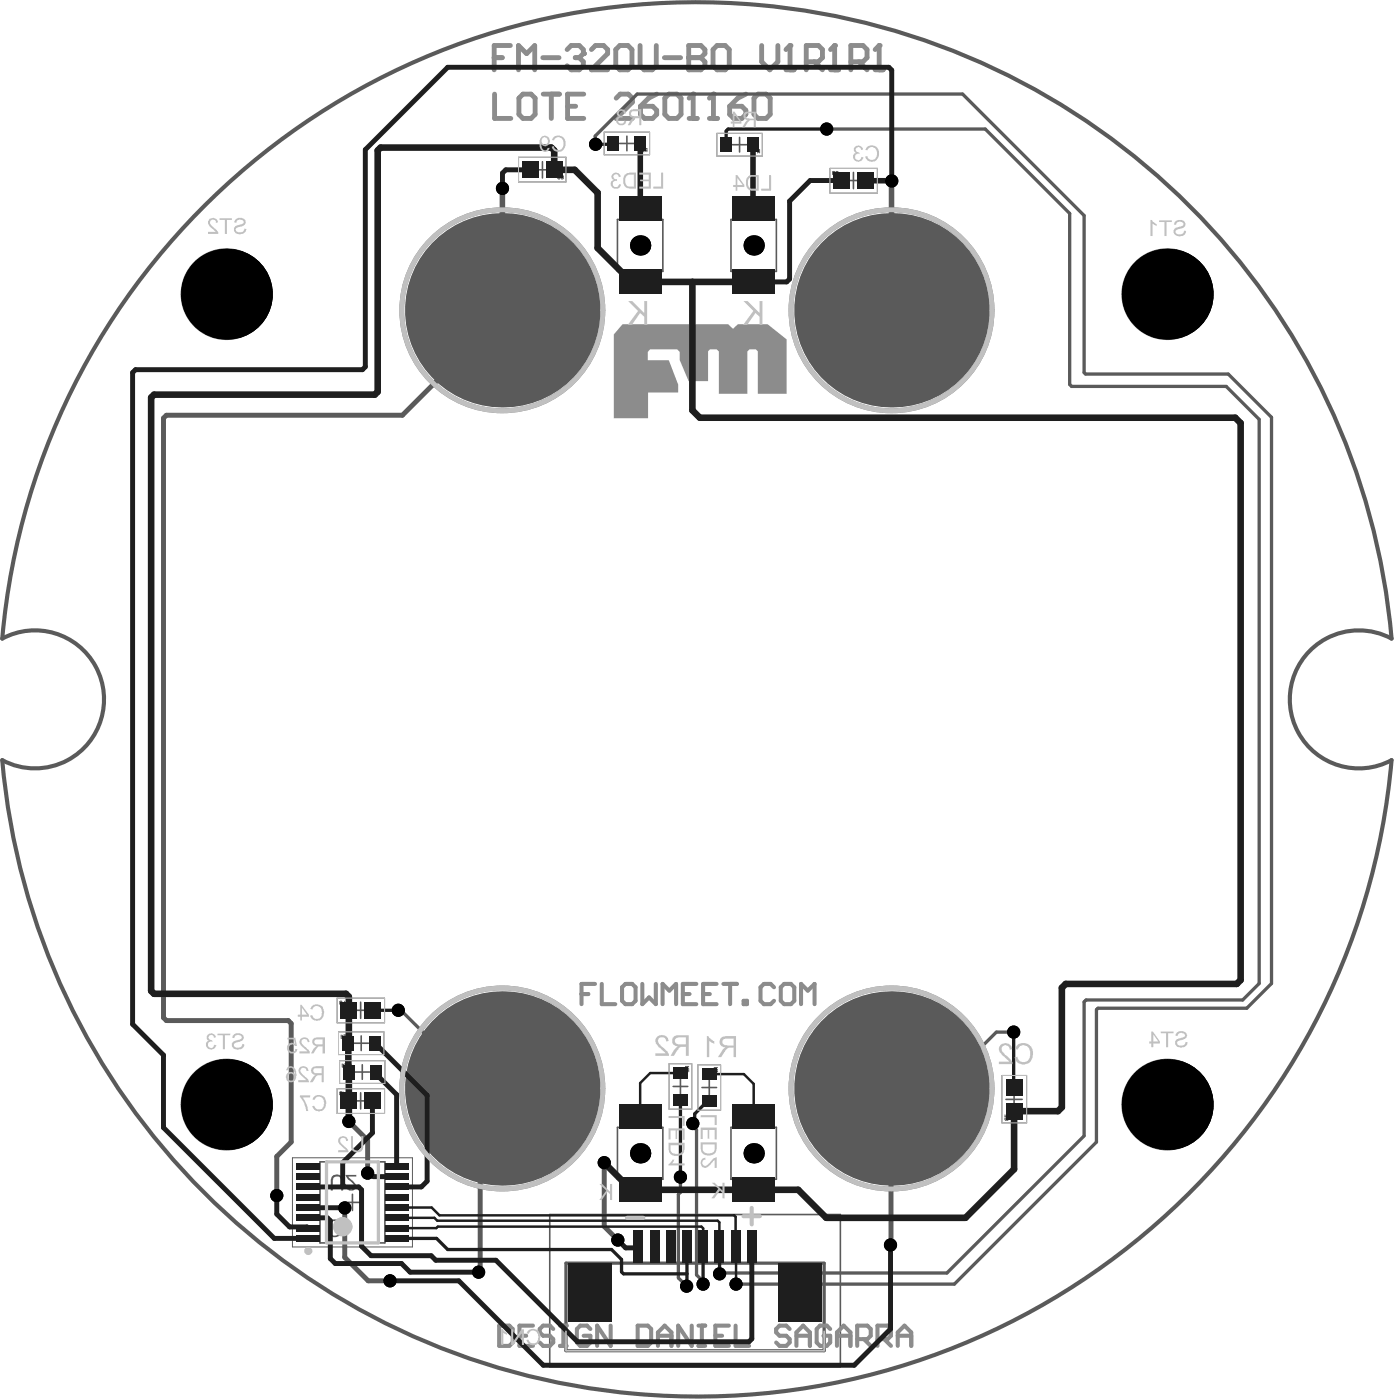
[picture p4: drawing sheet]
<svg xmlns="http://www.w3.org/2000/svg" width="286mm" height="288mm" viewBox="0 0 286 288" stroke-linecap="round" stroke-linejoin="round" font-family="sans-serif">
<path d="M126.8 45.1h9.3v10.6h-9.3zM150.1 45.1h9.3v10.6h-9.3zM126.8 231.5h9.3v10.7h-9.3zM150.1 231.5h9.3v10.7h-9.3zM70.7 246.9h3.3M72.4 245.3v3.3M112.9 249.4h59.7v31.3h-59.7z" fill="none" stroke="#5a5a5a" stroke-width=".33"/>
<path d="M60.1 237.8h24.6v18.3h-24.6z" fill="none" stroke="#5a5a5a" stroke-width=".21"/>
<path d="M116.2 259.4h53v18h-53z" fill="none" stroke="#5a5a5a" stroke-width=".67"/>
<g fill="#5a5a5a">
<path d="M68.1 241.7a1.31 1.31 0 0 1 1.5-.5 1.31 1.31 0 0 1 .9 1.4v1.9h-.5v-1.9a.83 .83 0 0 0-.6-1 .83 .83 0 0 0-1 .6l-.1 2.3h-.4v-2.3z"/>
<path d="M71 241.3h2.2v.3h-1.6v.3l1.1 .8a1.03 1.03 0 0 1-.1 1.7 1.03 1.03 0 0 1-1.6-.7v-.1h.5a.63 .63 0 0 0 1 .5 .63 .63 0 0 0-.2-1.1l-.3-.4a2.15 2.15 0 0 1-1-1.3z"/>
</g>
<g fill="none" stroke="#5a5a5a" stroke-width=".33">
<path d="M109.7 34.9h3.4M111.4 33.2v3.3M127.2 29.5h3M128.7 28v3M150.4 29.7h3M151.9 28.2v3M173.6 37.1h3.3M175.2 35.4v3.3M72.4 207.5h3.3M72.7 214.2h3M74.1 205.8v3.3M74.2 212.7v3"/>
<path d="M74.4 218.7v3M65.7 238.6h13.3v16.7h-13.3zM72.4 226.1h3.3M72.9 220.2h3M74.1 224.4v3.3M138.2 223.1h3M139.7 221.6v3M144.1 223.3h3M145.6 221.8v3M206.6 225.8h3.3M208.2 224.1v3.3"/>
<circle cx="46.5" cy="60.4" r="9.3"/>
<circle cx="239.7" cy="60.4" r="9.3"/>
<circle cx="46.5" cy="226.8" r="9.3"/>
<circle cx="239.7" cy="226.8" r="9.3"/>
<circle cx="68.7" cy="252.3" r="1.66"/>
</g>
<path d="M44.2 40.1a143.2 143.2 0 0 1 149.4-30.4 143.2 143.2 0 0 1 92.2 121.5 14.2 14.2 0 0 0-20.9 12.4 14.2 14.2 0 0 0 20.9 12.5 143.2 143.2 0 0 1-142.7 130.7 143.2 143.2 0 0 1-142.6-130.7 14.2 14.2 0 0 0 20.9-12.5 14.2 14.2 0 0 0-20.9-12.4 142.6 142.6 0 0 1 43.7-91.1z" fill="none" stroke="#5a5a5a" stroke-width=".85"/>
<g fill="none" stroke="#5a5a5a" stroke-width=".21">
<path d="M106.5 32.3h9.7v5.1h-9.7zM114.6 36.4h.3l.1-.1-.1-.2-.3 .1v.4l.1 .1 .3-.1M115.2 36.2l.1-.1 .4 .1-.1 .5-.4-.1M124.1 27.1h9.3v4.7h-9.3zM131.7 30.7h.1M131.7 30.7l.1 .1M131.8 30.8l-.1 .1 .1 .3 .4-.1M131.8 30.8h.2M132.2 30.6l-.4-.1-.1 .2M132.6 30.9l-.2 .3M132.8 30.9h-.3l-.1-.3 .4-.1v.7M147.2 27.4h9.3v4.6h-9.3z"/>
<path d="M154.9 31.1h.4l-.3-.4v.7M155.8 31.2l-.3 .2M156 31.2h-.4l-.1-.3 .5-.2v.7M170.4 34.6h9.8v5.1h-9.8zM171.4 35.3l-.1-.1-.3 .1 .1 .6 .3-.1M171.6 35.3l.4-.1 .1 .1-.1 .2M171.9 35.5h.1M172 35.5l.1 .2M172.1 35.7h.1M172.1 35.7l-.1 .2-.4-.1M69.2 205h9.8v5.1h-9.8zM69.5 211.9h9.3v4.7h-9.3z"/>
<path d="M69.7 217.8h9.4v4.7h-9.4zM70.1 212.5v.7l.4-.1-.1-.3h-.3M70.2 205.7l-.1-.1-.3 .1 .1 .6 .3-.1M70.3 218.5v.6h.3l.1-.3-.4-.1M70.5 212.5l-.2 .3M70.7 218.5l-.2 .2M70.8 205.6v.7l-.4-.4h.5M71.2 212.5h-.5l.5 .6-.1 .1-.4-.1M71.4 218.5h-.5l.5 .4-.1 .2-.4-.1M71.4 212.7l.1-.2 .3 .2-.1 .3-.3-.1v.3h.4M71.6 218.6l.3-.1 .2 .2-.5 .1zM71.6 218.8l.5 .3"/>
<path d="M137.4 218.5h4.7v9.3h-4.7zM140.9 219.7l-.1 .1 .1 .3 .5-.4v.4M141.2 219v.3l-.3 .2-.1-.5h.6M141.2 219.2l.2 .3M143.3 218.7h4.7v9.3h-4.7zM146.8 219.9l-.1 .1M147.1 219.2l-.1 .5-.3-.1v-.4h.6M147.1 219.4l.2 .3M147.3 219.9v.2M69.2 223.6h9.8v5.1h-9.8zM70.2 224.3l-.1-.1-.3 .1v.5l.1 .1 .3-.1M70.4 224.2l.5 .6v.1h-.5"/>
<path d="M146.7 220h.1M146.7 220h.6M205.7 220.9h5.1v9.7h-5.1zM206.4 228.9v.5l.5-.5 .1 .2-.1 .3M206.5 229.6l-.1 .1 .1 .4 .5-.2-.1-.3"/>
</g>
<g fill="#8c8c8c">
<path d="M127.8 66.6h21.8l.9 .9 1-.9h6.2l3.8 3.1v11.2l-5.9-.1v-8.7l-.3-.4h-1.4l-.4 .5v8.7h-5.9v-8.7l-.4-.5h-1.4l-.4 .4v6.2l-4-.1-1.8-4.2v-1.7l-.5-.6h-5.6l-.5 .6v1.7h4.4l1.9 4.9v1.7h-6.2v5.3h-7.1v-17.2z"/>
<path d="M176 67.8l4.9-4.7v2.4l-1.6 1.2h5.3a6.5 6.5 0 0 0 3.5-1.3l.9-1.5 .4-1.6v-5.4h2.3v4.5a6.9 6.9 0 0 1-3.9 6.9 12.1 12.1 0 0 1-4 .7h-4.5l1.6 1.3v2.4l-4.9-4.7z"/>
<path d="M95.7 218.3l7.1-6.4 7.1 6.3a2.31 2.31 0 0 1 .7 2.7 2.31 2.31 0 0 1-2.4 1.4l-1.1-.6-2.1-1.9v11.7a2.12 2.12 0 0 1-2.1 2.1 2.12 2.12 0 0 1-2.2-2v-11.8l-2.2 2a2.19 2.19 0 0 1-3.1-.2 2.19 2.19 0 0 1 .2-3.1z"/>
<path d="M181.8 212.4h.1a2.1 2.1 0 0 1 2.2-.3 2.1 2.1 0 0 1 1.3 1.9v11.7l2.1-1.9a2.23 2.23 0 0 1 3.3 .2 2.23 2.23 0 0 1-.5 3.2l-7.1 6.3-6.8-6.2a2.31 2.31 0 0 1-.8-3.2 1.99 1.99 0 0 1 3.2-.4l2.4 2v-11.9z"/>
</g>
<g fill="none" stroke="#8c8c8c" stroke-width=".83">
<path d="M119.4 204.1h1.4M122.2 202.1h-2.8v4.1M123.6 202.1v4.1h2.7M127.7 202.8l.7-.7h1.4l.7 .7v2.7l-.7 .7h-1.4l-.7-.7zM131.9 202.1v4.1l1.4-1.4 1.4 1.4v-4.1M136.1 206.2v-4.1l1.3 1.3 1.4-1.3v4.1M140.2 204.1h1.4M143 202.1h-2.8v4.1h2.8M144.4 204.1h1.4M147.2 202.1h-2.8v4.1h2.8M148.5 202.1h2.8M149.9 202.1v4.1"/>
<path d="M152.7 205.5h.7v.7h-.7zM158.9 202.8l-.7-.7h-1.3l-.7 .7v2.7l.7 .7h1.3l.7-.7M160.3 202.8l.7-.7h1.4l.7 .7v2.7l-.7 .7h-1.4l-.7-.7zM164.5 206.2v-4.1l1.4 1.3 1.4-1.3v4.1M102.5 272.2h2.1l.7 .7v2.8l-.7 .7h-2.1zM106.7 274.3h1.4M109.4 272.2h-2.7v4.2h2.7M113.6 272.9l-.7-.7h-1.4l-.7 .7v.7l.7 .7h1.4l.7 .7v.7l-.7 .7h-1.4l-.7-.7M115 276.4h1.4M115 272.2h1.4M115.7 272.2v4.2M121.2 272.9l-.7-.7h-1.3l-.7 .7v2.8l.7 .7h1.3l.7-.7v-1.4h-1.4"/>
<path d="M125.4 272.2v4.2l-2.8-4.2v4.2M130.9 272.2h2.1l.7 .7v2.8l-.7 .7h-2.1zM135.1 274.3h2.8M135.1 276.4v-2.8l1.4-1.4 1.4 1.4v2.8M142 272.2v4.2l-2.7-4.2v4.2M143.4 276.4h1.4M143.4 272.2h1.4M144.1 272.2v4.2M146.9 274.3h1.4M149.7 272.2h-2.8v4.2h2.8M151.1 272.2v4.2h2.7M162.2 272.9l-.7-.7h-1.4l-.7 .7v.7l.7 .7h1.4l.7 .7v.7l-.7 .7h-1.4l-.7-.7"/>
<path d="M163.5 274.3h2.8M163.5 276.4v-2.8l1.4-1.4 1.4 1.4v2.8M170.5 272.9l-.7-.7h-1.4l-.7 .7v2.8l.7 .7h1.4l.7-.7v-1.4h-1.4M171.9 274.3h2.7M171.9 276.4v-2.8l1.3-1.4 1.4 1.4v2.8M176 275h2.1l.7-.7v-1.4l-.7-.7h-2.1v4.2M177.4 275l1.4 1.4M180.2 275h2.1l.7-.7v-1.4l-.7-.7h-2.1v4.2M181.6 275l1.4 1.4M184.3 274.3h2.8M184.3 276.4v-2.8l1.4-1.4 1.4 1.4v2.8"/>
</g>
<path d="M101.5 11.8h1.6M104.8 9.3h-3.3v5M106.5 14.3v-5l1.6 1.7 1.7-1.7v5M111.5 11.8h3.3M116.5 10.2l.8-.9h1.7l.8 .9v.8" fill="none" stroke="#8c8c8c" stroke-width="1"/>
<circle cx="119.8" cy="11" r=".5" fill="#8c8c8c"/>
<path d="M118.1 11.8h.9M119 11.8l.8 .9v.8l-.8 .8h-1.7l-.8-.8M119.8 11l-.8 .8M121.5 10.2l.8-.9h1.6l.9 .9v.8l-3.3 3.3h3.3M126.4 10.2l.9-.9h1.6l.9 .9v3.3l-.9 .8h-1.6l-.9-.8zM131.4 9.3v4.2l.9 .8h1.6l.9-.8v-4.2M136.4 11.8h3.4M141.4 9.3v5h2.5l.9-.8v-.8l-.9-.9h-2.5" fill="none" stroke="#8c8c8c" stroke-width="1"/>
<circle cx="141.4" cy="11.8" r=".5" fill="#8c8c8c"/>
<path d="M141.4 9.3h2.5l.9 .9v.8l-.9 .8h-2.5M146.4 10.2l.8-.9h1.7l.8 .9v3.3l-.8 .8h-1.7l-.8-.8zM156.4 9.3v3.4l1.7 1.6 1.6-1.6v-3.4M161.4 14.3h1.7M162.2 9.3v5" fill="none" stroke="#8c8c8c" stroke-width="1"/>
<circle cx="162.2" cy="9.3" r=".5" fill="#8c8c8c"/>
<path d="M162.2 9.3l-.8 .9M165.6 12.7h2.5l.8-.9v-1.6l-.8-.9h-2.5v5M167.2 12.7l1.7 1.6M170.6 14.3h1.6M171.4 9.3v5" fill="none" stroke="#8c8c8c" stroke-width="1"/>
<circle cx="171.4" cy="9.3" r=".5" fill="#8c8c8c"/>
<path d="M171.4 9.3l-.8 .9M174.7 12.7h2.5l.8-.9v-1.6l-.8-.9h-2.5v5M176.4 12.7l1.6 1.6M179.7 14.3h1.7M180.5 9.3v5" fill="none" stroke="#8c8c8c" stroke-width="1"/>
<circle cx="180.5" cy="9.3" r=".5" fill="#8c8c8c"/>
<g fill="none" stroke="#8c8c8c" stroke-width="1">
<path d="M101.6 19.3v5h3.3M111.5 19.3h3.4M113.2 19.3v5M119.9 19.3h-3.4v5h3.4M134.9 19.3l-1.7 .9-1.7 1.6M142.3 19.3v5M180.5 9.3l-.8 .9M106.6 20.2l.8-.9h1.7l.8 .9v3.3l-.8 .8h-1.7l-.8-.8zM116.5 21.8h1.7M126.5 20.2l.9-.9h1.6l.9 .9v.8l-3.4 3.3h3.4M131.5 21.8h2.5l.9 .9v.8l-.9 .8h-1.6l-.9-.8zM136.5 20.2l.8-.9h1.7l.8 .9v3.3l-.8 .8h-1.7l-.8-.8z"/>
<path d="M141.5 24.3h1.7"/>
</g>
<circle cx="142.3" cy="19.3" r=".5" fill="#8c8c8c"/>
<path d="M142.3 19.3l-.8 .9M146.5 19.3v5M145.7 24.3h1.6" fill="none" stroke="#8c8c8c" stroke-width="1"/>
<circle cx="146.5" cy="19.3" r=".5" fill="#8c8c8c"/>
<path d="M146.5 19.3l-.8 .9M153.2 19.3l-1.7 .9-1.7 1.6M149.8 21.8h2.5l.9 .9v.8l-.9 .8h-1.6l-.9-.8zM154.8 20.2l.9-.9h1.6l.9 .9v3.3l-.9 .8h-1.6l-.9-.8z" fill="none" stroke="#8c8c8c" stroke-width="1"/>
<g fill="#8c8c8c">
<path d="M94.5 60.6h4.5v.7h-3.7v2h3.5v.7h-3.5v2.2h3.9v.8h-4.7z"/>
<path d="M100.7 61.2a3 3 0 0 1 3.8-.1l.5 .9v.3l-.8 .1a1.71 1.71 0 0 0-2.8-.8 .81 .81 0 0 0 .4 1.3l1.1 .4a2.65 2.65 0 0 1 2.2 1.3 1.82 1.82 0 0 1-1.6 2.4 2.91 2.91 0 0 1-3.2-1.1l-.2-1h.8a1.9 1.9 0 0 0 2.8 1.2 .95 .95 0 0 0 .7-1 .95 .95 0 0 0-1-.8l-.7-.3a2.55 2.55 0 0 1-2.3-1.3l-.1-.5z"/>
<path d="M107.1 61.2a2.88 2.88 0 0 1 4.5 .8v.3l-.8 .2a1.87 1.87 0 0 0-1.9-1.3 1.87 1.87 0 0 0-1.7 1.5 3.2 3.2 0 0 0 .7 3.4 1.93 1.93 0 0 0 3-1.4l.8 .3a2.78 2.78 0 0 1-4.1 1.7 3.6 3.6 0 0 1-1.4-3.6v-.3a2.46 2.46 0 0 1 .9-1.6z"/>
</g>
<g fill="none" stroke="#8c8c8c" stroke-width="1">
<circle cx="103.1" cy="63.7" r="20.6"/>
<circle cx="183.1" cy="63.7" r="20.6"/>
<circle cx="103.1" cy="223.5" r="20.6"/>
<circle cx="183.1" cy="223.5" r="20.6"/>
</g>
<path d="M103.2 63.7v1l-20.6 20.6h-48.4l-.6 .6v123.1l.6 .6h25l.6 .6v24.3l-3 3v8M71.6 230.3l3.9 3.9v6.7M101 225.7l-2.4 2.4v32.8l-.3 .4M124.1 238.8v13.1l2.8 2.8M183.1 223.5l-.2 32.2M70.8 248.1v10.1l4.8 4.8h4.5" fill="none" stroke="#5a5a5a" stroke-width="1"/>
<path d="M122.3 29.6l-.1-1.7 8.6-8.6h66.9l24.9 25v32.2l.3 .3h29.3l8.9 8.9v116.3l-5.1 5.1h-30.6l-.2 .3v27.1l-29.2 29.2h-44.9M169.8 26.5h32.5l17.4 17.3v35.2l.4 .4h31.7l6.8 6.7v115.9l-3.4 3.4h-32.2l-.4 .4v27.5l-28.2 28.1h-46.5l-.1 .2M81.8 207.5h.5l18.3 18.2h.4M208.2 212h-3.6l-11.6 11.5h-9.9M142.3 230.7v.6l.7 .8v29.7l1.4 1.4v.5M139.7 241.7v3.2l-.4 .4v17.1l1.7 1.7" fill="none" stroke="#5a5a5a" stroke-width=".68"/>
<path d="M103.2 38.7v25M183.1 37.2v26.5" fill="none" stroke="#5a5a5a" stroke-width="1.1"/>
<g fill="#000">
<circle cx="103.2" cy="38.7" r="1.35"/>
<circle cx="122.3" cy="29.6" r="1.35"/>
<circle cx="169.8" cy="26.5" r="1.35"/>
<circle cx="183.1" cy="37.2" r="1.35"/>
<circle cx="131.5" cy="50.4" r="2.08"/>
<circle cx="154.8" cy="50.4" r="2.08"/>
<circle cx="46.5" cy="60.4" r="9.3"/>
<circle cx="239.7" cy="60.4" r="9.3"/>
<circle cx="81.8" cy="207.5" r="1.35"/>
<circle cx="208.2" cy="212" r="1.35"/>
<circle cx="46.5" cy="226.8" r="9.3"/>
<circle cx="71.6" cy="230.3" r="1.35"/>
<circle cx="124.1" cy="238.8" r="1.35"/>
<circle cx="131.5" cy="236.9" r="2.08"/>
<circle cx="142.3" cy="230.7" r="1.35"/>
<circle cx="154.8" cy="236.9" r="2.08"/>
<circle cx="239.7" cy="226.8" r="9.3"/>
<circle cx="56.8" cy="245.5" r="1.35"/>
<circle cx="70.8" cy="248.1" r="1.35"/>
<circle cx="75.5" cy="240.9" r="1.35"/>
<circle cx="126.9" cy="254.7" r="1.35"/>
<circle cx="139.7" cy="241.7" r="1.35"/>
<circle cx="182.9" cy="255.7" r="1.35"/>
<circle cx="80.1" cy="263" r="1.35"/>
<circle cx="98.3" cy="261.3" r="1.35"/>
<circle cx="141" cy="264.1" r="1.35"/>
<circle cx="144.4" cy="263.7" r="1.35"/>
<circle cx="147.8" cy="261.6" r="1.35"/>
<circle cx="151.1" cy="263.7" r="1.35"/>
</g>
<g fill="#5a5a5a">
<circle cx="183.1" cy="223.5" r="20"/>
<circle cx="103.1" cy="223.5" r="20"/>
<circle cx="103.1" cy="63.7" r="20"/>
<circle cx="183.1" cy="63.7" r="20"/>
</g>
<path d="M75 30.7l16.9-16.9h90.6l.6 .6v22.8M33.6 216.7v14.9l22.7 22.7h7M63.3 250.1h3.9l.6 .6v7.8l1 1h13.6l1.8 1.8h14.1M63.8 243.8h9.9l.5 .6v11.5l2 2h12.3l1 .9h12.3l16.8 16.8" fill="none" stroke="#1e1e1e" stroke-width="1"/>
<path d="M126 29l-.6 .6h-3.1M139.7 225.9v15.8M89.7 254.3l2.2 2.3h33.7l2 2.1" fill="none" stroke="#1e1e1e" stroke-width=".68"/>
<path d="M71.6 220.2v10.1M129.6 244.3h25.2" fill="none" stroke="#1e1e1e" stroke-width="1.4"/>
<circle cx="154.8" cy="244.3" r=".68" fill="#1e1e1e"/>
<path d="M149.5 26.5h20.3M145.6 226.1h-.3l-2.7 2.7v1.5l-.3 .4" fill="none" stroke="#1e1e1e" stroke-width=".68"/>
<path d="M113.8 34.9v-4l-.6-.6h-35l-.6 .6v49.6l-.6 .5h-45.4l-.6 .6v121.9l.6 .6h39.4l.6 .6v9.3M124.1 238.8l5.5 5.5" fill="none" stroke="#1e1e1e" stroke-width="1.4"/>
<path d="M88.6 248l1.6 1.6h60.6l.3 .3v6.2M89.2 250.1l.6 .6h57.6l.3 .3v5.1M144 251.9h-54.1l-.3 .3" fill="none" stroke="#1e1e1e" stroke-width=".51"/>
<path d="M75 30.7v44.6l-.6 .6h-46.6l-.6 .6v133.8l6.4 6.4M109 34.9h-5.1l-.7 .7v3.1M172.8 37.1h-6.4l-4.3 4.2v16l-.6 .6h-6.7M76.5 226.1v6.6l-6.1 6.1v4.7M63.3 248l7.5 .1" fill="none" stroke="#1e1e1e" stroke-width="1"/>
<circle cx="70.4" cy="243.5" r=".51" fill="#1e1e1e"/>
<path d="M77.3 214.2v.4l10.4 10.3v17.7l-1.2 1.2h-5.1M77.1 220.2v.3l4.3 4.3v14.7M56.8 245.5v3.8l2.7 2.7h3.6l.2 .2M75.5 240.9h.4l.8 .7h4.7M126.9 254.7l1.6 1.6h2.5l.1-.2M154.4 256.1h.1l-.1 .1v18.8l-.6 .6h-35.2M182.9 255.7v17.2l-7.5 7.5h-63.8l-17.4-17.4h-14.1" fill="none" stroke="#1e1e1e" stroke-width="1"/>
<path d="M139.7 220.4h-6.2l-2 2v7M145.6 220.6h7.1l2.1 2v6.8M81.4 252.2h8.2M81.4 248h7.2M81.4 250.1h7.8M144 251.9l.4 .4v3.8M151.1 256.1v7.6" fill="none" stroke="#1e1e1e" stroke-width=".51"/>
<path d="M149.5 26.5l-.4 .4v2.8M76.5 207.5h5.3M208.2 212v11.4M81.4 254.3h8.3M127.6 258.7v2.5l.4 .4h13.1M141.1 256.1l-.1 8M144.4 256.1v7.6M147.7 256.1l.1 5.5" fill="none" stroke="#1e1e1e" stroke-width=".68"/>
<path d="M113.8 34.9h4.2l4.7 4.7v11.3l6.9 7h25.2M142.2 57.9v26.4l1.5 1.5h110l1.1 1.1v114.4l-.8 .8h-35.2l-.8 .8v24.5l-.7 .8h-9.1v11.9l-9.9 10h-28.6l-5.8-5.8h-9.1M71.6 214l-.2 .2 .1 .2v5.7l.1 .1" fill="none" stroke="#1e1e1e" stroke-width="1.4"/>
<path d="M131.5 29.5v13.4M154.6 29.7v13.1l.2 .1M177.7 37.1l5.4 .1" fill="none" stroke="#1e1e1e" stroke-width="1.1"/>
<g fill="#000">
<circle cx="103.2" cy="38.7" r="1.35"/>
<circle cx="122.3" cy="29.6" r="1.35"/>
<circle cx="169.8" cy="26.5" r="1.35"/>
<circle cx="183.1" cy="37.2" r="1.35"/>
<circle cx="131.5" cy="50.4" r="2.08"/>
<circle cx="154.8" cy="50.4" r="2.08"/>
<circle cx="46.5" cy="60.4" r="9.3"/>
<circle cx="239.7" cy="60.4" r="9.3"/>
<circle cx="81.8" cy="207.5" r="1.35"/>
<circle cx="208.2" cy="212" r="1.35"/>
<circle cx="46.5" cy="226.8" r="9.3"/>
<circle cx="71.6" cy="230.3" r="1.35"/>
<circle cx="124.1" cy="238.8" r="1.35"/>
<circle cx="131.5" cy="236.9" r="2.08"/>
<circle cx="142.3" cy="230.7" r="1.35"/>
<circle cx="154.8" cy="236.9" r="2.08"/>
<circle cx="239.7" cy="226.8" r="9.3"/>
<circle cx="56.8" cy="245.5" r="1.35"/>
<circle cx="70.8" cy="248.1" r="1.35"/>
<circle cx="75.5" cy="240.9" r="1.35"/>
<circle cx="126.9" cy="254.7" r="1.35"/>
<circle cx="139.7" cy="241.7" r="1.35"/>
<circle cx="182.9" cy="255.7" r="1.35"/>
<circle cx="80.1" cy="263" r="1.35"/>
<circle cx="98.3" cy="261.3" r="1.35"/>
<circle cx="141" cy="264.1" r="1.35"/>
<circle cx="144.4" cy="263.7" r="1.35"/>
<circle cx="147.8" cy="261.6" r="1.35"/>
<circle cx="151.1" cy="263.7" r="1.35"/>
</g>
<g fill="#1e1e1e">
<path d="M79 238.9h4.9v1.3h-4.9z" fill-rule="evenodd"/>
<path d="M79 241h4.9v1.3h-4.9z" fill-rule="evenodd"/>
<path d="M79 243.1h4.9v1.3h-4.9z" fill-rule="evenodd"/>
<path d="M79 245.2h4.9v1.3h-4.9z" fill-rule="evenodd"/>
<path d="M79 247.3h4.9v1.4h-4.9z" fill-rule="evenodd"/>
<path d="M79 249.4h4.9v1.4h-4.9z" fill-rule="evenodd"/>
<path d="M79 251.5h4.9v1.4h-4.9z" fill-rule="evenodd"/>
<path d="M79 253.7h4.9v1.3h-4.9z" fill-rule="evenodd"/>
<path d="M60.9 238.9h4.8v1.3h-4.8z" fill-rule="evenodd"/>
<path d="M60.9 241h4.8v1.3h-4.8z" fill-rule="evenodd"/>
<path d="M60.9 243.1h4.8v1.3h-4.8z" fill-rule="evenodd"/>
<path d="M60.9 245.2h4.8v1.3h-4.8z" fill-rule="evenodd"/>
<path d="M60.9 247.3h4.8v1.4h-4.8z" fill-rule="evenodd"/>
<path d="M60.9 249.4h4.8v1.4h-4.8z" fill-rule="evenodd"/>
<path d="M60.9 251.5h4.8v1.4h-4.8z" fill-rule="evenodd"/>
<path d="M60.9 253.7h4.8v1.3h-4.8z" fill-rule="evenodd"/>
<path d="M153.4 252.8h2v6.6h-2z" fill-rule="evenodd"/>
<path d="M150 252.8h2.1v6.6h-2.1z" fill-rule="evenodd"/>
<path d="M146.7 252.8h2v6.6h-2z" fill-rule="evenodd"/>
<path d="M143.4 252.8h2v6.6h-2z" fill-rule="evenodd"/>
<path d="M140 252.8h2.1v6.6h-2.1z" fill-rule="evenodd"/>
<path d="M136.7 252.8h2v6.6h-2z" fill-rule="evenodd"/>
<path d="M133.4 252.8h2v6.6h-2z" fill-rule="evenodd"/>
<path d="M130.1 252.8h2v6.6h-2z" fill-rule="evenodd"/>
<path d="M159.9 259.4h8.9v12h-8.9z" fill-rule="evenodd"/>
<path d="M116.7 259.4h8.9v12h-8.9z" fill-rule="evenodd"/>
<path d="M70 224.4h3.3v3.3h-3.3z" fill-rule="evenodd"/>
<path d="M74.8 224.4h3.3v3.3h-3.3z" fill-rule="evenodd"/>
<path d="M150.4 241.8h8.7v5h-8.7z" fill-rule="evenodd"/>
<path d="M150.4 226.9h8.7v5h-8.7z" fill-rule="evenodd"/>
<path d="M144.1 219.4h3v2.4h-3z" fill-rule="evenodd"/>
<path d="M144.1 224.9h3v2.4h-3z" fill-rule="evenodd"/>
<path d="M138.2 219.2h3v2.3h-3z" fill-rule="evenodd"/>
<path d="M138.2 224.7h3v2.3h-3z" fill-rule="evenodd"/>
<path d="M127.1 241.8h8.7v5h-8.7z" fill-rule="evenodd"/>
<path d="M127.1 226.9h8.7v5h-8.7z" fill-rule="evenodd"/>
<path d="M127.1 55.4h8.7v5h-8.7z" fill-rule="evenodd"/>
<path d="M127.1 40.4h8.7v5h-8.7z" fill-rule="evenodd"/>
<path d="M150.4 55.4h8.7v5h-8.7z" fill-rule="evenodd"/>
<path d="M150.4 40.4h8.7v5h-8.7z" fill-rule="evenodd"/>
<path d="M153.5 28.2h2.3v3h-2.3z" fill-rule="evenodd"/>
<path d="M147.9 28.2h2.4v3h-2.4z" fill-rule="evenodd"/>
<path d="M130.3 28h2.3v3h-2.3z" fill-rule="evenodd"/>
<path d="M124.8 28h2.3v3h-2.3z" fill-rule="evenodd"/>
<path d="M70.5 218.7h2.3v3h-2.3z" fill-rule="evenodd"/>
<path d="M76 218.7h2.3v3h-2.3z" fill-rule="evenodd"/>
<path d="M206.6 226.5h3.3v3.4h-3.3z" fill-rule="evenodd"/>
<path d="M206.6 221.7h3.3v3.3h-3.3z" fill-rule="evenodd"/>
<path d="M75.8 212.7h2.3v3h-2.3z" fill-rule="evenodd"/>
<path d="M70.3 212.7h2.3v3h-2.3z" fill-rule="evenodd"/>
<path d="M107.3 33.2h3.3v3.3h-3.3z" fill-rule="evenodd"/>
<path d="M112.1 33.2h3.4v3.3h-3.4z" fill-rule="evenodd"/>
<path d="M74.8 205.8h3.3v3.3h-3.3z" fill-rule="evenodd"/>
<path d="M70 205.8h3.3v3.3h-3.3z" fill-rule="evenodd"/>
<path d="M176 35.4h3.3v3.3h-3.3z" fill-rule="evenodd"/>
<path d="M171.2 35.4h3.3v3.3h-3.3z" fill-rule="evenodd"/>
</g>
<path d="M67 238.6h10.7v16.7h-10.7z" fill="none" stroke="#c0c0c0" stroke-width=".67"/>
<path d="M116.2 273.4v4h53v-4" fill="none" stroke="#c0c0c0" stroke-width=".33"/>
<path d="M106.5 32.3h9.7v5.1h-9.7zM124.1 27.1h9.3v4.7h-9.3zM147.2 27.4h9.3v4.6h-9.3zM170.4 34.6h9.8v5.1h-9.8zM69.2 205h9.8v5.1h-9.8zM69.5 211.9h9.3v4.7h-9.3zM69.7 217.8h9.4v4.7h-9.4zM137.4 218.5h4.7v9.3h-4.7zM143.3 218.7h4.7v9.3h-4.7zM69.2 223.6h9.8v5.1h-9.8zM205.7 220.9h5.1v9.7h-5.1z" fill="none" stroke="#c0c0c0" stroke-width=".21"/>
<path d="M128.7 250.1h3.4M152.7 249.8h3.3M154.4 248.1v3.4" fill="none" stroke="#c0c0c0" stroke-width=".85"/>
<g fill="#c0c0c0">
<path d="M146.2 242.9h.6l1.6 1.6v-1.6h.4v3.2h-.4v-1.1l-.5-.5-1.2 1.6h-.6l1.4-1.9z"/>
<path d="M123.1 243.1h.6l1.6 1.7v-1.7h.4v3.3h-.4v-1.1l-.5-.5-1.2 1.6h-.5l1.4-1.9z"/>
<path d="M152.7 61.8h.8l2.5 2.5v-2.5h.6v4.9h-.6v-1.7l-.9-.7-1.7 2.4h-.8l2.1-2.8z"/>
<path d="M129 61.8h.8l2.5 2.5v-2.5h.6v4.9h-.6v-1.7l-.9-.7-1.7 2.4h-.8l2.1-2.8z"/>
<path d="M126.8 22.8a1.02 1.02 0 0 1 1-.4 1.02 1.02 0 0 1 .8 .9l-.5 .1a.52 .52 0 0 0-.4-.7 .52 .52 0 0 0-.6 .5 .52 .52 0 0 0 .5 .6h.2v.4a.66 .66 0 0 0-.9 .5 .66 .66 0 0 0 .6 .8 .66 .66 0 0 0 .7-.7l.4 .1a1.07 1.07 0 0 1-1.4 .8 1.07 1.07 0 0 1-.5-1.6l.4-.2a.74 .74 0 0 1-.3-1.1z"/>
<path d="M135.8 35.4h.4v3.3h-2.1v-.4h1.7z"/>
<path d="M131.3 35.4h2.3v3.3h-2.3v-.4h1.9v-1.1h-1.8v-.3h1.8v-1h-1.9z"/>
<path d="M125.7 35.8a1.02 1.02 0 0 1 1-.3 1.02 1.02 0 0 1 .8 .8l-.5 .1a.52 .52 0 0 0-.4-.6 .52 .52 0 0 0-.6 .4 .52 .52 0 0 0 .5 .6h.2v.4a.66 .66 0 0 0-.9 .5 .66 .66 0 0 0 .6 .8 .66 .66 0 0 0 .7-.7l.5 .1a1.07 1.07 0 0 1-1.5 .8 1.07 1.07 0 0 1-.5-1.6l.4-.1a.74 .74 0 0 1-.3-1.2z"/>
<path d="M48.3 45.1a1.32 1.32 0 0 1 2.2 .6 1.75 1.75 0 0 1-1.7 1 .55 .55 0 0 0-.3 .7 .55 .55 0 0 0 .7 .3 .75 .75 0 0 0 1-.8l.4 .1a1.33 1.33 0 0 1-1.5 1.1 .98 .98 0 0 1-1.1-1 .98 .98 0 0 1 1.2-.9l.1-.1a.56 .56 0 0 0 .6-.2 .56 .56 0 0 0 .1-.6 .9 .9 0 0 0-1.4 .3v.2l-.5-.1z"/>
<path d="M45.1 44.8h2.5v.4h-1v2.8h-.4v-2.8h-1.1z"/>
<path d="M43 45a1.1 1.1 0 0 1 1.7 .7l-.3 .1a.64 .64 0 0 0-.9-.6 .64 .64 0 0 0-.1 1.1l.5 .5a1.66 1.66 0 0 1 .9 1.2h-2.1v-.4h1.6l-1-.9a1.08 1.08 0 0 1-.3-1.7z"/>
<path d="M47.8 212.7a1.26 1.26 0 0 1 1.3-.5 1.26 1.26 0 0 1 1 1l-.1 .1a1.76 1.76 0 0 1-1.5 .8 .54 .54 0 0 0-.4 .7 .54 .54 0 0 0 .7 .4l.6-.1 .2-.3 .1-.4 .5 .1a1.18 1.18 0 0 1-1.4 1.1 .99 .99 0 0 1-1.1-.6 .99 .99 0 0 1 .3-1.2l.6-.2a1.04 1.04 0 0 0 1-.6 .79 .79 0 0 0-.8-.5 .79 .79 0 0 0-.7 .7l-.4-.1z"/>
<path d="M44.7 212.3h2.6v.3h-1.1v2.9h-.4v-2.9h-1.1z"/>
<path d="M42.6 212.5a1 1 0 0 1 1.7 .5l-.3 .1a.57 .57 0 0 0-.7-.6 .57 .57 0 0 0-.4 .8l.2 .2 .5 .1v.4a.65 .65 0 0 0-.9 .3 .65 .65 0 0 0 .5 .9 .65 .65 0 0 0 .8-.6h.4a1.04 1.04 0 0 1-1.5 .9 1.04 1.04 0 0 1-.3-1.7l.3-.1a.75 .75 0 0 1-.3-1.2z"/>
<path d="M241.6 212.1a1.29 1.29 0 0 1 2.2 .6l-.1 .1a1.09 1.09 0 0 1-1 .7 1.08 1.08 0 0 0-1 .7 .95 .95 0 0 0 .9 .5 .95 .95 0 0 0 .8-.7l.5 .1a1.16 1.16 0 0 1-1.7 1 .93 .93 0 0 1-.9-1 .93 .93 0 0 1 1-.9h.1a1.09 1.09 0 0 0 .9-.7 .82 .82 0 0 0-.8-.4 .82 .82 0 0 0-.7 .7l-.4-.1z"/>
<path d="M238.4 211.9h2.6v.3h-1.1v2.9h-.4v-2.9h-1.1z"/>
<path d="M241.2 45.6a1.44 1.44 0 0 1 2.1 .1 .94 .94 0 0 1-1 1.2l-.1 .1a.73 .73 0 0 0-.8 .7 .98 .98 0 0 0 1 .4 .98 .98 0 0 0 .8-.7l.4 .1a1.44 1.44 0 0 1-2.2 .8 .94 .94 0 0 1-.3-1.1 .94 .94 0 0 1 1-.6l.1-.1a.54 .54 0 0 0 .7-.2 .54 .54 0 0 0-.1-.6 .88 .88 0 0 0-1.3 .5l-.4-.1z"/>
<path d="M238 45.3h2.6v.3h-1.1v2.9h-.4v-2.9h-1.1z"/>
<path d="M236.2 45.2h.3l.4 .5 .6 .3v.4l-.8-.5v2.6h-.5z"/>
<path d="M134.8 213a1.39 1.39 0 0 1 1.5-.4 1.39 1.39 0 0 1 1 1.2l-.5 .1a.84 .84 0 0 0-.7-.9 .84 .84 0 0 0-1 .5 .84 .84 0 0 0 .5 1.1l.7 .6a2.19 2.19 0 0 1 1.1 1.5v.1h-2.8v-.5h2.1l-1.5-1.4a1.47 1.47 0 0 1-.5-1.8z"/>
<path d="M145.1 212.8h.4l.4 .6 .8 .4v.6l-1-.7v3.4h-.6z"/>
<path d="M108.4 273.3a1.57 1.57 0 0 1 2-.1 1.57 1.57 0 0 1 .5 1.9 1.42 1.42 0 0 1-1.4 1.2 1.42 1.42 0 0 1-1.4-1.1l.4-.1a.99 .99 0 0 0 1.2 .8 .99 .99 0 0 0 .8-1.1 1.04 1.04 0 0 0-.5-1.4 1.04 1.04 0 0 0-1.4 .4h-.4z"/>
<path d="M105 273h.4v2.5l1.7-2.5h.5v3.2h-.4v-2.5l-1.7 2.5h-.5z"/>
<path d="M102.9 272.9h.3l.3 .5 .6 .4v.4l-.7-.5v2.5h-.5z"/>
<path d="M157.9 36h.4v3.2h-2v-.5h1.6z"/>
<path d="M113.5 28.3a1.51 1.51 0 0 1 1.8-.3 1.51 1.51 0 0 1 .8 1.6l-.1 .5a1.43 1.43 0 0 1-1.3 1.1 1.43 1.43 0 0 1-1.4-1.1l.5-.1a.99 .99 0 0 0 1.1 .8 .99 .99 0 0 0 .8-1.1v-.1a1.1 1.1 0 0 0-.4-1.2 1.1 1.1 0 0 0-1.3 0l-.2 .4h-.5z"/>
<path d="M61.4 219.4a1.12 1.12 0 0 1 1.1-.4 1.12 1.12 0 0 1 .9 .9l-.5 .1a.64 .64 0 0 0-.9-.7 .64 .64 0 0 0 0 1.2l.5 .5a1.66 1.66 0 0 1 .9 1.3h-2.2v-.5h1.6l-1-1a1.29 1.29 0 0 1-.4-1.4z"/>
<path d="M61.7 213.4a1.17 1.17 0 0 1 1.9 .6l-.4 .1a.64 .64 0 0 0-1-.7 .64 .64 0 0 0 .1 1.2l.5 .6a1.22 1.22 0 0 1 .8 1.1h-2.1v-.4h1.6l-.7-.7a1.32 1.32 0 0 1-.7-1.8z"/>
<path d="M59 213.1h1.6l.4 1.7h-.4a.72 .72 0 0 0-1-.1 .72 .72 0 0 0-.1 1 .72 .72 0 0 0 1.1 0v-.3l.5 .1a1.1 1.1 0 0 1-1.3 .8 1.1 1.1 0 0 1-.9-1.2 1.1 1.1 0 0 1 1.2-1l.5 .3-.2-.9h-1.4z"/>
<path d="M64.4 225.3a1.57 1.57 0 0 1 2-.2 1.57 1.57 0 0 1 .5 2 1.42 1.42 0 0 1-1.4 1.2 1.42 1.42 0 0 1-1.4-1.1l.4-.1a1.04 1.04 0 0 0 1.2 .7 1.04 1.04 0 0 0 .9-1.1v-.1a1.14 1.14 0 0 0-.5-1.2 1.14 1.14 0 0 0-1.2 0l-.4 .5-.3-.1z"/>
<path d="M61.6 225h2.1v.4h-1.6l.5 .6 .5 1.1 .2 1.1h-.5l-.3-1.5-.9-1.4z"/>
<path d="M63.9 206.7a1.53 1.53 0 0 1 1.9-.2 1.53 1.53 0 0 1 .7 1.7 1.41 1.41 0 0 1-1.3 1.4 1.41 1.41 0 0 1-1.5-1l.4-.1a1 1 0 0 0 1.2 .7 1 1 0 0 0 .8-1.2 1.04 1.04 0 0 0-.6-1.3 1.04 1.04 0 0 0-1.4 .6l-.4-.1z"/>
<path d="M178 30.2a1.58 1.58 0 0 1 2.1 .1 1.58 1.58 0 0 1 .2 2 1.39 1.39 0 0 1-1.3 1 1.39 1.39 0 0 1-1.3-1l-.1-.2h.5a.99 .99 0 0 0 1.2 .7 .99 .99 0 0 0 .8-1.1v-.1a1.07 1.07 0 0 0-.6-1.2 1.07 1.07 0 0 0-1.4 .4h-.4z"/>
<path d="M175.5 30.2a1 1 0 0 1 1.7 .5l-.3 .1a.55 .55 0 0 0-.8-.6 .55 .55 0 0 0-.2 .9l.5 .2 .1 .3a.65 .65 0 0 0-.9 .4 .65 .65 0 0 0 .5 .8 .65 .65 0 0 0 .8-.6l.4 .1a1.04 1.04 0 0 1-1.5 .8 1.04 1.04 0 0 1-.3-1.6l.3-.1a.77 .77 0 0 1-.3-1.2z"/>
<path d="M208.9 214.6a2.04 2.04 0 0 1 2.4 0 2.04 2.04 0 0 1 .7 2.2v.6a1.9 1.9 0 0 1-1.9 1.2 1.9 1.9 0 0 1-1.8-1.4l.6-.2a1.34 1.34 0 0 0 1.6 1.1 1.34 1.34 0 0 0 1-1.6 1.49 1.49 0 0 0-.5-1.5 1.49 1.49 0 0 0-1.6-.2l-.4 .8-.6-.2z"/>
<path d="M205.4 214.6a1.44 1.44 0 0 1 1.5-.3 1.44 1.44 0 0 1 .9 1.2l-.5 .1a.84 .84 0 0 0-.6-.9 .84 .84 0 0 0-1 .5 .84 .84 0 0 0 .4 1.1l.9 .8a1.61 1.61 0 0 1 .9 1.4h-2.8v-.5h2.1l-1.3-1.2a1.99 1.99 0 0 1-.8-1.6z"/>
<path d="M143.9 229h3.3v2.1h-.4v-1.7h-2.9z"/>
<path d="M143.9 231.6h3.3v2.4h-.4v-1.9h-1.1v1.7h-.4v-1.7h-1v1.8h-.4z"/>
<path d="M144.1 238.1l.7-.4 .1 .5a.62 .62 0 0 0-.6 .8 .62 .62 0 0 0 1 .2l1.2-1.3 .7-.3v2.2h-.4v-1.6l-1.1 1.1a.95 .95 0 0 1-1.3 .5 .95 .95 0 0 1-.4-1.3z"/>
<path d="M137.3 229.2h3.3v2h-.4v-1.6h-2.9z"/>
<path d="M137.3 231.7h3.3v2.4h-.4v-2h-1.1v1.8h-.4v-1.8h-1v1.9h-.4z"/>
<path d="M138 238.2h.5l-.5 .7h2.6v.4h-3.3v-.2l.5-.4z"/>
<path d="M72.1 233.3h.4v2a.86 .86 0 0 0 .8 1 .86 .86 0 0 0 .9-1v-2h.4v2a1.22 1.22 0 0 1-1.7 1.3 1.2 1.2 0 0 1-.8-1.3z"/>
<path d="M69.7 233.6a1.1 1.1 0 0 1 1.8 .7h-.5a.63 .63 0 0 0-.8-.6 .63 .63 0 0 0-.2 1.1l.7 .6a1.34 1.34 0 0 1 .9 1.2h-2.2v-.4h1.6l-.8-.8a1.35 1.35 0 0 1-.6-1.7z"/>
<path d="M129.7 23l.1-.2h1.5v1.1h-1a.59 .59 0 0 1-.6-.2 .59 .59 0 0 1 0-.7zM129.2 22.8a.86 .86 0 0 0 0 1 .86 .86 0 0 0 .9 .4l-.5 .3-.7 1.2h.5l1-1.4h.9v1.4h.4v-3.3h-1.7l-.4 .1z"/>
<path d="M128.6 36.2l.5-.3h1.1v2.4h-.8a1.13 1.13 0 0 1-1-1.5zM128.3 35.9a2.03 2.03 0 0 0 .3 2.7l.6 .1h1.4v-3.3h-1.4z"/>
<path d="M236.8 212.4l1 1.5h-1zM236.4 211.9v2h-.4v.4h.4v.8h.4v-.8h1.4v-.4l-1.5-2z"/>
<path d="M153.2 23.4l.2-.1h1.4v1.1l-1-.1a.54 .54 0 0 1-.6-.2 .54 .54 0 0 1 0-.7zM152.8 23.2a.92 .92 0 0 0-.1 1 .92 .92 0 0 0 .8 .5l-.2 .1-.9 1.3h.5l.4-.6a1.1 1.1 0 0 1 1-.8h.5v1.4h.4v-3.2h-2z"/>
<path d="M150.8 23.5l1.1 1.5h-1.1zM150.5 22.9v2.1h-.5v.4h.5v.7h.3v-.7h1.4v-.4l-1.4-2.1z"/>
<path d="M138.6 213.4l.7-.4h1.5v1.5h-1.2a.83 .83 0 0 1-1-1.1zM138.3 213a1.16 1.16 0 0 0-.2 1.2 1.16 1.16 0 0 0 1.1 .7l-.8 .8-.7 1.1h.7l.5-.8a1.67 1.67 0 0 1 1.3-1h.6v1.8h.6v-4.2h-2.5z"/>
<path d="M148.5 213.5l.4-.2h1.7v1.4h-1.2a.89 .89 0 0 1-1-.9zM147.9 213.3a1.1 1.1 0 0 0-.1 1.2 1.1 1.1 0 0 0 1.1 .6v.1l-.5 .4-1 1.5h.7l.7-1a1.44 1.44 0 0 1 1.1-.9h.7v1.9h.5v-4.3h-2.2l-.5 .1z"/>
<path d="M153.9 36.5l.4-.2h1.1v2.4h-.8a1.16 1.16 0 0 1-1-1.6zM153.6 36.2a1.91 1.91 0 0 0 .6 3h1.6v-3.2h-1.8z"/>
<path d="M151.4 36.5l1.1 1.5h-1.1zM151.1 36v2h-.5v.4h.5v.8h.3v-.8h1.4v-.4l-1.4-2z"/>
<path d="M111.4 28.3a.71 .71 0 0 1 1.1 .5 .71 .71 0 0 1-.9 .8l-.4-.4zM111.1 28.2a2.71 2.71 0 0 0 0 2.6 .91 .91 0 0 0 1 .4 .91 .91 0 0 0 .7-.8h-.3a.59 .59 0 0 1-.6 .5 .59 .59 0 0 1-.6-.6l-.2-.7a1 1 0 0 0 1.4 .2 1 1 0 0 0 .2-1.4 1.03 1.03 0 0 0-1.6-.2z"/>
<path d="M64.5 219.5l1.6-.1v1h-1.1a.6 .6 0 0 1-.6-.3 .6 .6 0 0 1 .1-.6zM64.1 219.2a.9 .9 0 0 0-.2 1 .9 .9 0 0 0 .9 .5l-.5 .5-.7 1.1h.6l.4-.7a.85 .85 0 0 1 .9-.8h.6v1.5h.4v-3.3h-1.7z"/>
<path d="M59.1 219.1l-.3 .5v.2h.3a.65 .65 0 0 1 .8-.5 .65 .65 0 0 1 .5 .8l.1 .5a1.02 1.02 0 0 0-1.5-.2 1.02 1.02 0 0 0 0 1.5 1.08 1.08 0 0 0 1.2 .3 1.08 1.08 0 0 0 .6-1.2 1.63 1.63 0 0 0-1-2zM59.3 220.6a.7 .7 0 0 1 1.1 .5 .7 .7 0 0 1-.9 .8 .85 .85 0 0 1-.2-1.3z"/>
<path d="M64.6 213.6l.3-.1h1.3v1h-.9a.58 .58 0 0 1-.6-.2 .58 .58 0 0 1-.1-.7zM64.2 213.5a.93 .93 0 0 0 .8 1.3l-.6 .6-.5 .9h.5l.4-.6a1.02 1.02 0 0 1 .9-.8h.5v1.4h.5v-3.3h-1.7l-.4 .1z"/>
<path d="M62 206.9l1 1.5h-1zM61.7 206.4v2h-.5v.4h.5v.8h.3v-.8h1.4v-.4l-1.5-2z"/>
<path d="M144.3 235h2.5v.8a1.05 1.05 0 0 1-1.3 1.1 1.03 1.03 0 0 1-1.2-1.1zM143.9 234.6v1.3a1.61 1.61 0 0 0 2.4 1.2 1.48 1.48 0 0 0 .9-1.3v-1.2z"/>
<path d="M137.7 235.2h2.5v.8a1.13 1.13 0 0 1-1.6 1 1.02 1.02 0 0 1-.9-1.1zM137.3 234.7v1.3a1.58 1.58 0 0 0 2.4 1.2 1.26 1.26 0 0 0 .9-1.3v-1.2z"/>
</g>
<g fill="none" stroke="#c0c0c0" stroke-width="1">
<circle cx="103.1" cy="63.7" r="20.6"/>
<circle cx="183.1" cy="63.7" r="20.6"/>
<circle cx="103.1" cy="223.5" r="20.6"/>
<circle cx="183.1" cy="223.5" r="20.6"/>
</g>
<circle cx="70.4" cy="251.9" r="1" fill="none" stroke="#c0c0c0" stroke-width="2"/>
<circle cx="63.3" cy="256.9" r=".42" fill="none" stroke="#c0c0c0" stroke-width=".83"/>
</svg>
